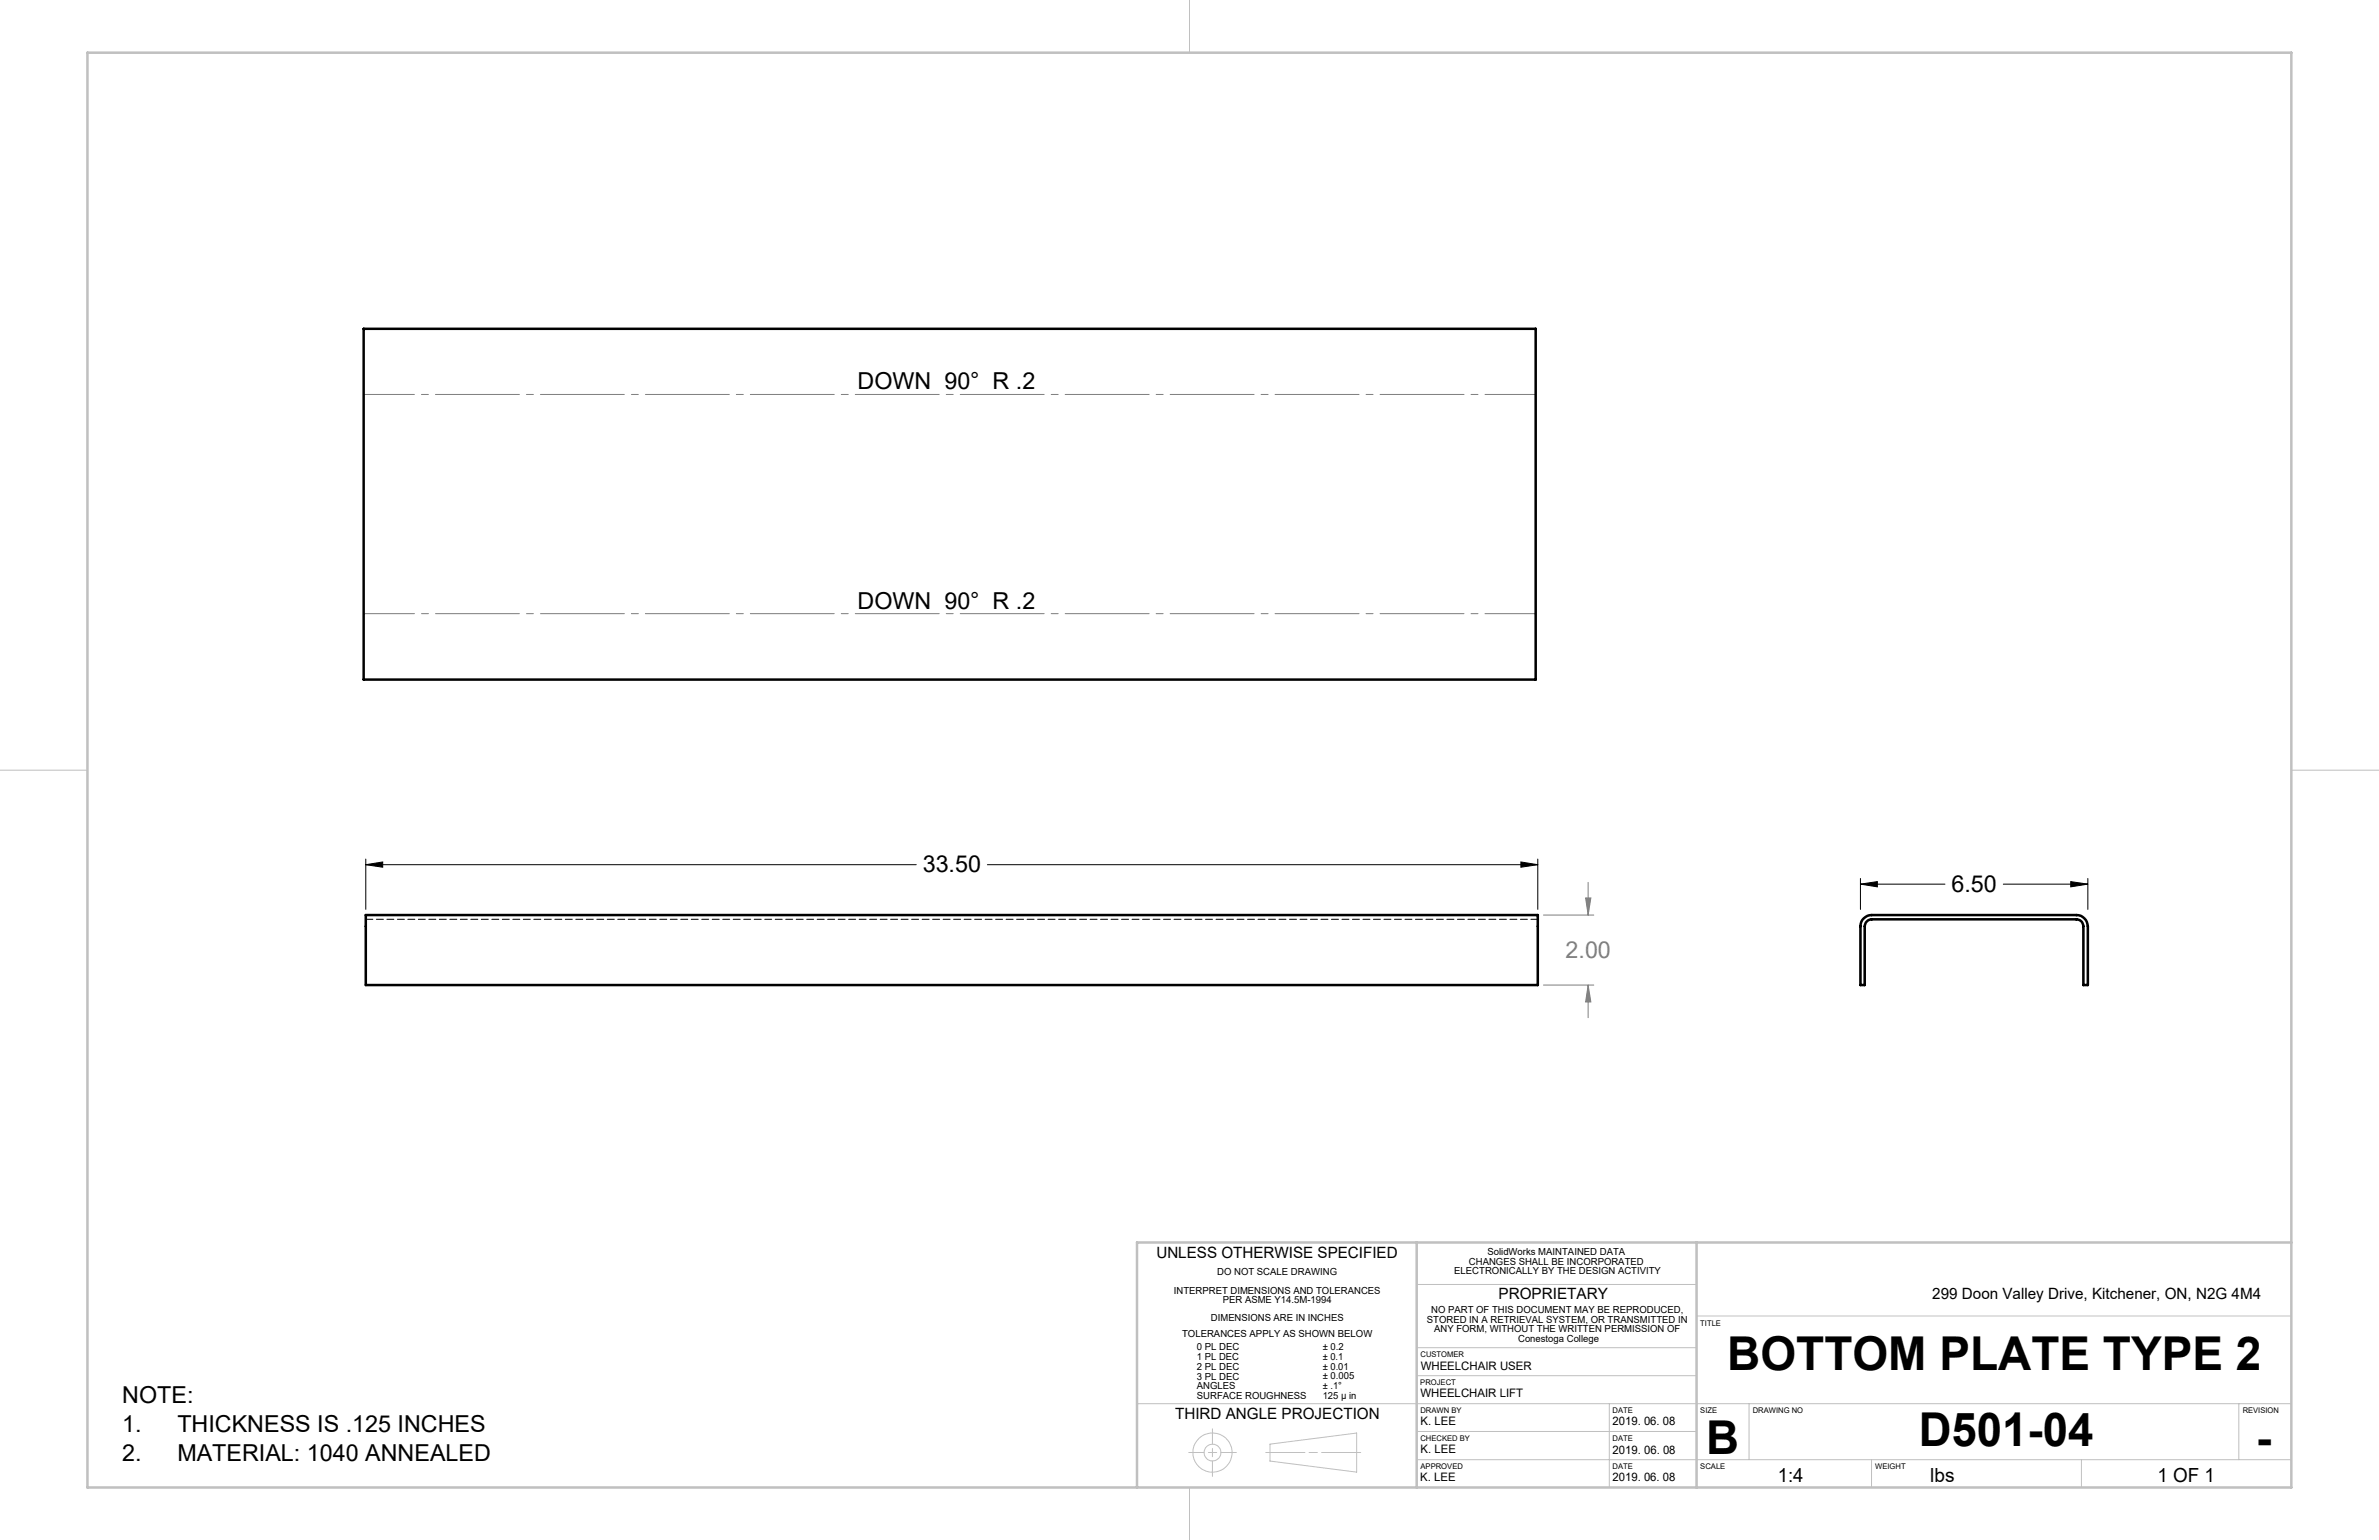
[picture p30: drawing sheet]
<svg xmlns="http://www.w3.org/2000/svg" width="432mm" height="279mm" viewBox="0 0 432 279" stroke-linecap="round" stroke-linejoin="round" font-family="sans-serif">
<defs><g id="words">
<g font-size="8.5">
<text x="313.5" y="248.5">BOTTOM PLATE TYPE 2</text>
<text x="309.7" y="263.8">B</text>
<text x="348.3" y="262.3">D501-04</text>
<text x="409.5" y="263.7">-</text>
</g>
<g font-size="4.2">
<text x="155.7" y="70.6">DOWN 90° R .2</text>
<text x="155.7" y="110.4">DOWN 90° R .2</text>
<text x="167.5" y="158.3">33.50</text>
<text x="354.2" y="161.8">6.50</text>
<text x="22.2" y="254.6">NOTE:</text>
<text x="22.2" y="259.8">1.</text>
<text x="32.2" y="259.8">THICKNESS IS .125 INCHES</text>
<text x="22.2" y="265">2.</text>
<text x="32.2" y="265">MATERIAL: 1040 ANNEALED</text>
</g>
<text font-size="4.2" fill="#808080" x="284.2" y="173.8">2.00</text>
<g font-size="3.5">
<text x="322.7" y="268.9">1:4</text>
<text x="350.4" y="268.9">lbs</text>
<text x="391.6" y="268.9">1 OF 1</text>
</g>
<g font-size="2.8">
<text x="209.9" y="228.2">UNLESS OTHERWISE SPECIFIED</text>
<text x="272" y="235.8">PROPRIETARY</text>
<text x="350.7" y="235.8">299 Doon Valley Drive, Kitchener, ON, N2G 4M4</text>
<text x="213.3" y="257.5">THIRD ANGLE PROJECTION</text>
</g>
<g font-size="2.1">
<text x="257.9" y="248.5">WHEELCHAIR USER</text>
<text x="257.8" y="253.5">WHEELCHAIR LIFT</text>
<text x="257.8" y="263.7">K. LEE</text>
<text x="257.9" y="258.6">K. LEE</text>
<text x="292.7" y="258.6">2019. 06. 08</text>
<text x="292.7" y="263.7">2019. 06. 08</text>
<text x="257.8" y="268.8">K. LEE</text>
<text x="292.7" y="268.7">2019. 06. 08</text>
</g>
<g font-size="1.8">
<text x="270" y="227.7">SolidWorks MAINTAINED DATA</text>
<text x="220.9" y="231.4">DO NOT SCALE DRAWING</text>
<text x="264" y="231.2">ELECTRONICALLY BY THE DESIGN ACTIVITY</text>
<text x="266.6" y="229.4">CHANGES SHALL BE INCORPORATED</text>
<text x="213.1" y="234.7">INTERPRET DIMENSIONS AND TOLERANCES</text>
<text x="219.8" y="239.7">DIMENSIONS ARE IN INCHES</text>
<text x="222" y="236.5">PER ASME Y14.5M-1994</text>
<text x="259" y="240">STORED IN A RETRIEVAL SYSTEM, OR TRANSMITTED IN</text>
<text x="259.8" y="238.2">NO PART OF THIS DOCUMENT MAY BE REPRODUCED,</text>
<text x="214.6" y="242.7">TOLERANCES APPLY AS SHOWN BELOW</text>
<text x="217.3" y="245">0 PL DEC</text>
<text x="240.1" y="245">± 0.2</text>
<text x="260.3" y="241.7">ANY FORM, WITHOUT THE WRITTEN PERMISSION OF</text>
<text x="275.6" y="243.5">Conestoga College</text>
<text x="217.3" y="246.8">1 PL DEC</text>
<text x="217.3" y="248.5">2 PL DEC</text>
<text x="217.3" y="250.3">3 PL DEC</text>
<text x="240.1" y="246.7">± 0.1</text>
<text x="240.1" y="248.5">± 0.01</text>
<text x="240.1" y="250.3">± 0.005</text>
<text x="217.3" y="252">ANGLES</text>
<text x="217.3" y="253.8">SURFACE ROUGHNESS</text>
<text x="240.1" y="252">± .1°</text>
<text x="240.1" y="253.8">125 µ in</text>
</g>
<g font-size="1.4">
<text x="308.6" y="240.5">TITLE</text>
<text x="257.8" y="251.3">PROJECT</text>
<text x="257.8" y="246.2">CUSTOMER</text>
<text x="257.8" y="256.4">DRAWN BY</text>
<text x="292.7" y="256.3">DATE</text>
<text x="308.6" y="256.4">SIZE</text>
<text x="318.1" y="256.4">DRAWING NO</text>
<text x="407.1" y="256.3">REVISION</text>
<text x="257.8" y="261.5">CHECKED BY</text>
<text x="292.7" y="261.5">DATE</text>
<text x="257.8" y="266.5">APPROVED</text>
<text x="292.7" y="266.5">DATE</text>
<text x="308.6" y="266.5">SCALE</text>
<text x="340.4" y="266.5">WEIGHT</text>
</g>
</g></defs>
<g fill="none" stroke="#c0c0c0" stroke-width=".18">
<path d="M215.9 0v9.6M0 139.7h15.9M415.9 139.7h15.9M206.4 225.4v44.5M257.1 233h50.8M257.1 225.4v44.5M307.9 238.8h108M307.9 225.4v44.5M206.4 254.7h209.5M220.1 259.2v2.8M257.1 249.6h50.8M257.1 244.5h50.8"/>
<path d="M257.1 259.7h50.8M292.1 254.7v15.2M317.5 254.7v10.1M406.4 254.7v10.1M215.8 263.5h2.7M215.9 269.9v9.5M219.3 263.5h1.5M220.1 262.8v1.5M220.1 265.1v2.8M221.6 263.5h2.8M229.7 263.5h7.2M230.5 262l15.7-2v7.1l-15.7-2z"/>
<path d="M237.6 263.5h1.5M239.9 263.5h7.1M257.1 264.8h158.8M339.7 264.8v5.1M377.8 264.8v5.1"/>
<circle cx="220.1" cy="263.5" r="3.6"/>
<circle cx="220.1" cy="263.6" r="1.53"/>
</g>
<path d="M15.9 9.6h400v260.3h-400zM257.1 225.4v44.5M307.9 225.4v44.5M415.9 225.4h-209.5v44.5" fill="none" stroke="#c0c0c0" stroke-width=".46"/>
<path d="M66.4 156.9l3.1-.5v.9zM66.4 155.9v9.1M66.4 156.9h99.9M179.2 156.9h99.9M276 156.4l3.1 .5-3.1 .4zM279.1 155.9v9.1M337.7 159.4v5.6M375.8 159.9l3.2 .5-3.2 .5zM379 159.4v5.6M337.7 160.4l3-.5v1zM337.7 160.4h15.3M363.6 160.4h15.4" fill="none" stroke="#000" stroke-width=".18"/>
<path d="M280.1 178.7h9.2M280.1 166h9.2M287.8 162.9h.9l-.4 3.1zM288.3 178.7l.4 3.1h-.9zM288.3 160.1v5.9M288.3 178.7v5.9" fill="none" stroke="#808080" stroke-width=".18"/>
<path d="M66 71.6h212.7M278.7 111.3h-212.7" fill="none" stroke="#808080" stroke-width=".18" stroke-dasharray="15.2 1.3 1.3 1.3" stroke-dashoffset="6"/>
<path d="M66.4 156.9l3.1-.5v.9zM276 156.4l3.1 .5-3.1 .4zM337.7 160.4l3-.5v1zM375.8 159.9l3.2 .5-3.2 .5z" fill="#000"/>
<path d="M288.3 178.7l.4 3.1h-.9zM287.8 162.9h.9l-.4 3.1z" fill="#808080"/>
<path d="M66 59.7h212.7v63.6h-212.7zM66.4 166h212.7v12.7h-212.7zM338.3 166.6a1.92 1.92 0 0 1 1.4-.6h37.2a2.11 2.11 0 0 1 2.1 2.1v10.6h-.9v-10.6a1.26 1.26 0 0 0-1.2-1.3h-37.2a1.33 1.33 0 0 0-1.2 1.3v10.6h-.8v-10.6a1.92 1.92 0 0 1 .6-1.5z" fill="none" stroke="#000" stroke-width=".46"/>
<path d="M66.4 166.8h212.7" fill="none" stroke="#000" stroke-width=".18" stroke-dasharray="1.3 .6"/>
<use href="#words"/>
</svg>
